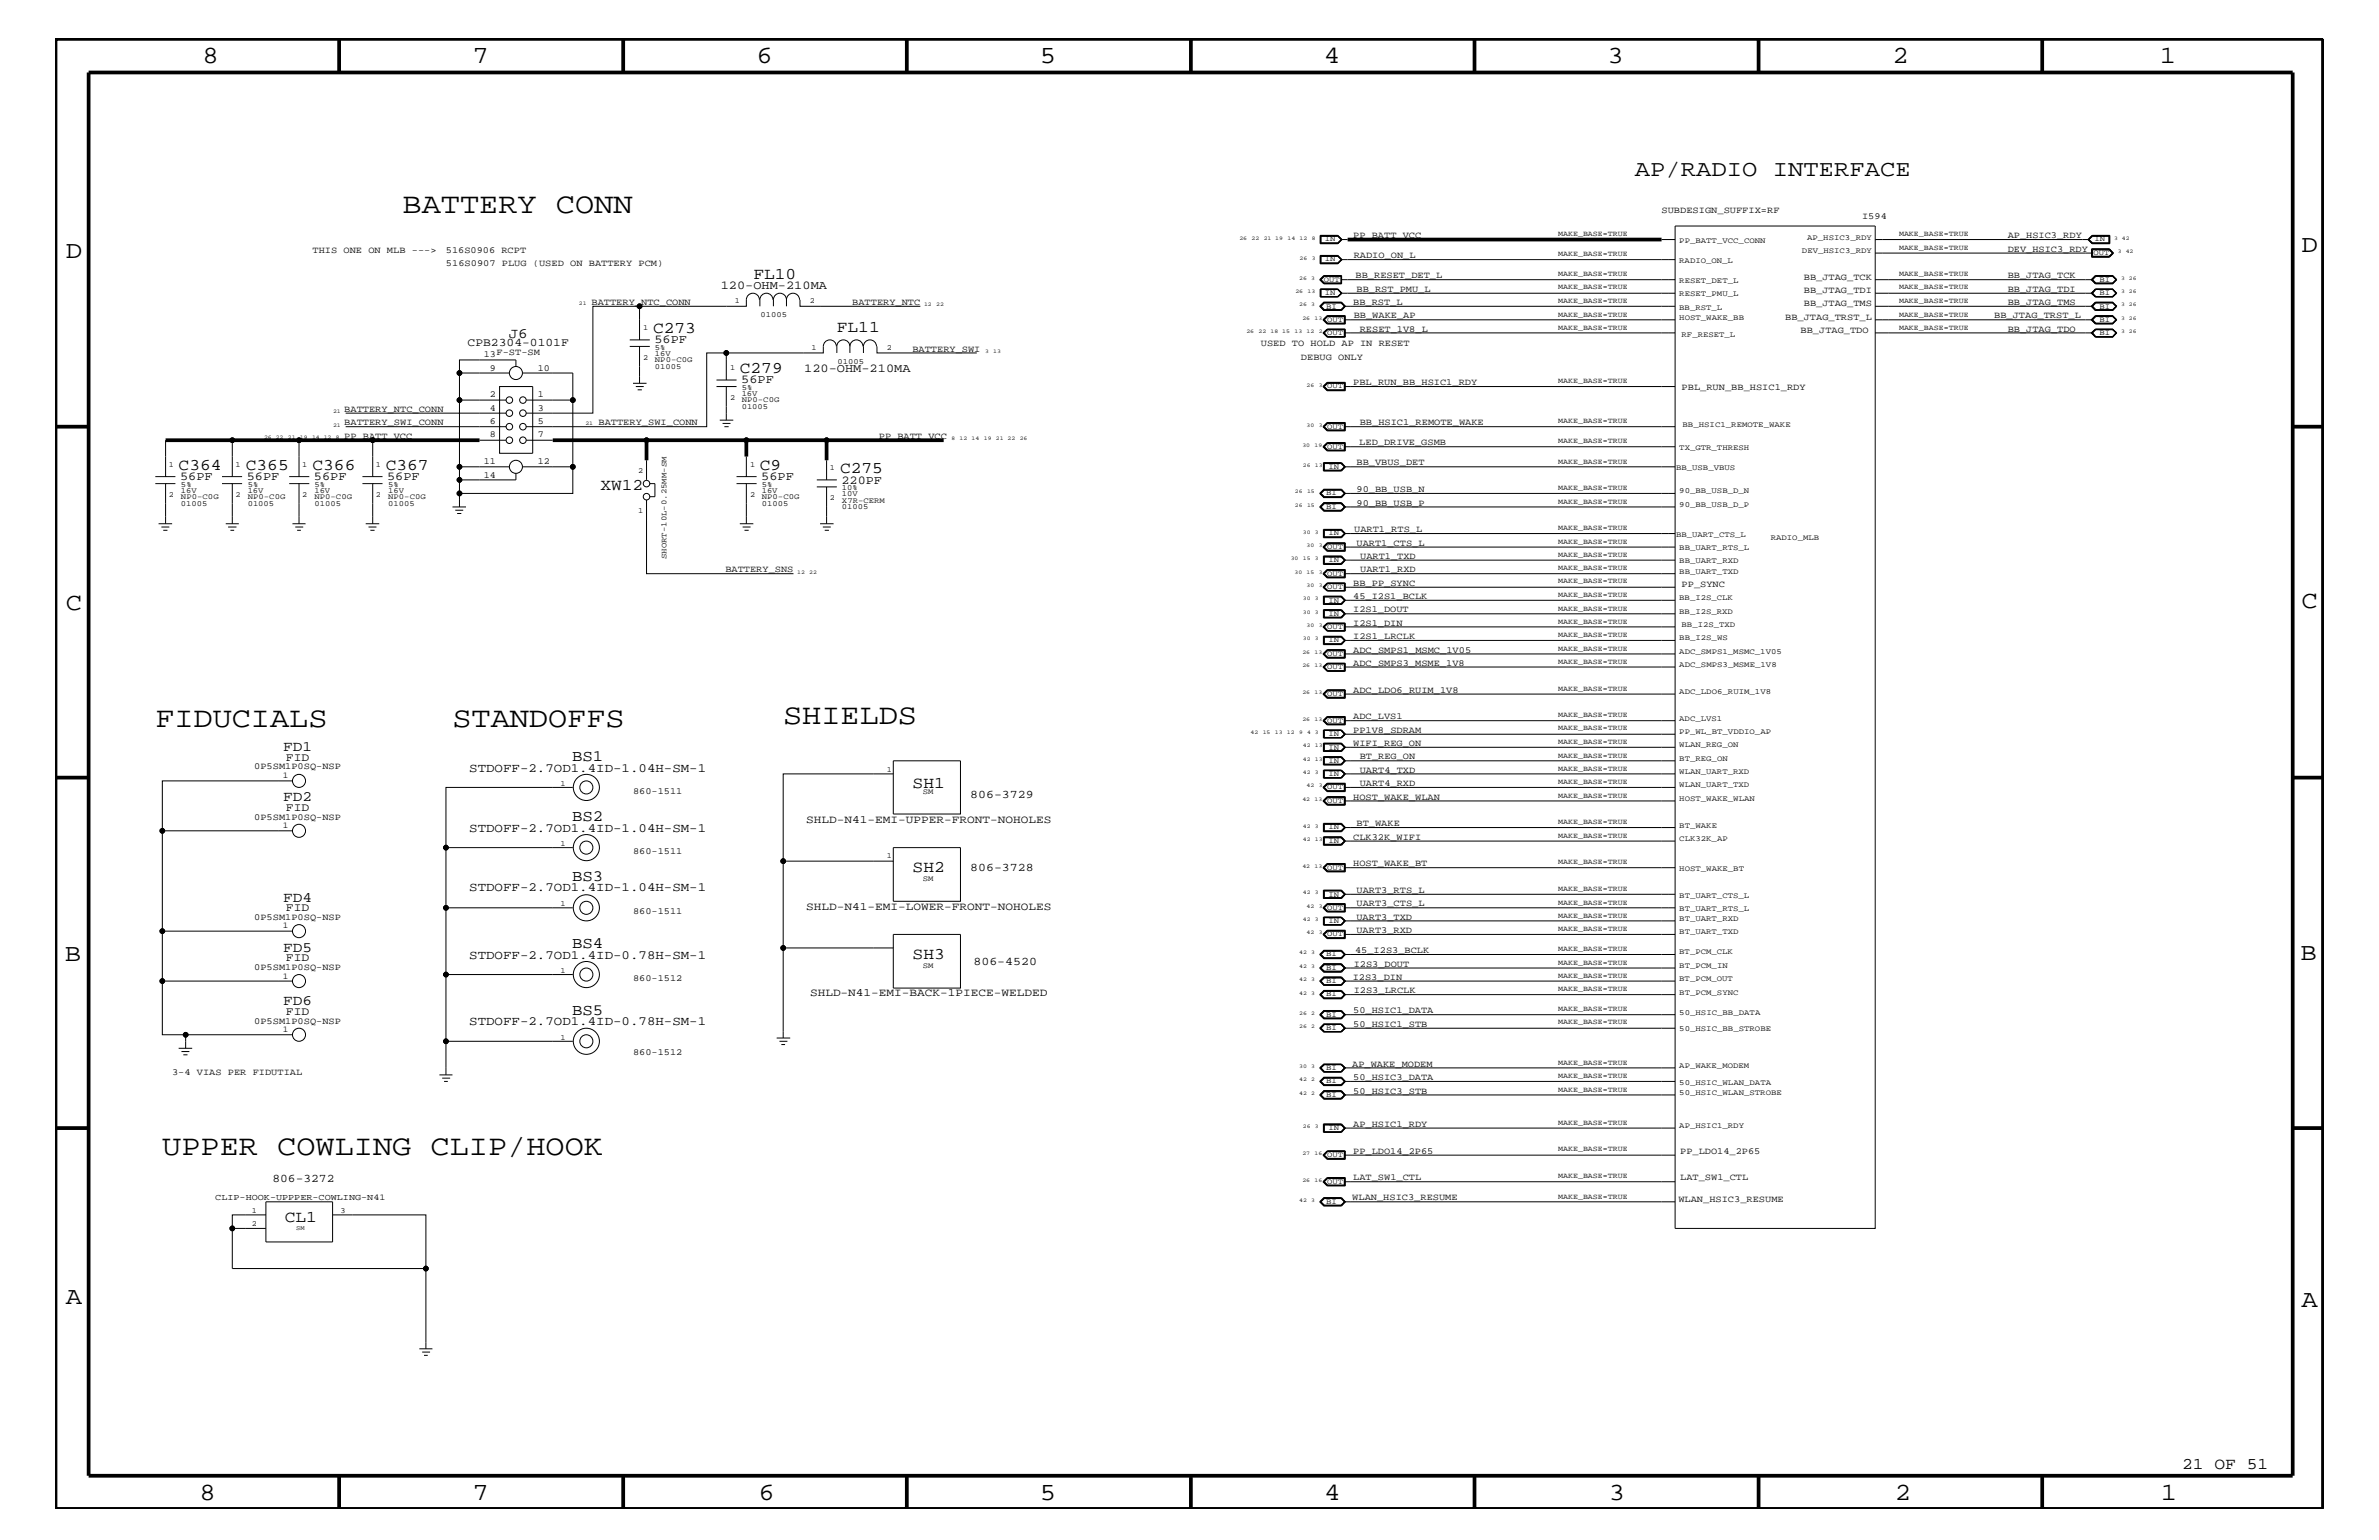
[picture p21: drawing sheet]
<svg xmlns="http://www.w3.org/2000/svg" width="432mm" height="279mm" viewBox="0 0 432 279" stroke-linecap="round" stroke-linejoin="round" font-family="sans-serif">
<defs><g id="words">
<g font-size="5.2">
<text x="73.1" y="38.6">BATTERY CONN</text>
<text x="28.2" y="131.9">FIDUCIALS</text>
<text x="82.1" y="131.9">STANDOFFS</text>
<text x="142.2" y="131.3">SHIELDS</text>
<text x="29.5" y="209.6">UPPER COWLING CLIP/HOOK</text>
</g>
<g font-size="4.5">
<text x="36.7" y="11.5">8</text>
<text x="85.8" y="11.5">7</text>
<text x="137.3" y="11.5">6</text>
<text x="188.7" y="11.5">5</text>
<text x="240.3" y="11.5">4</text>
<text x="291.8" y="11.5">3</text>
<text x="343.5" y="11.5">2</text>
<text x="392" y="11.5">1</text>
<text x="11.9" y="46.8">D</text>
<text x="417.7" y="45.7">D</text>
<text x="11.9" y="110.6">C</text>
<text x="417.7" y="110.3">C</text>
<text x="11.8" y="174.3">B</text>
<text x="417.6" y="174.2">B</text>
<text x="11.9" y="236.7">A</text>
<text x="417.7" y="237.1">A</text>
<text x="36.2" y="272.1">8</text>
<text x="85.8" y="272.1">7</text>
<text x="137.7" y="272.1">6</text>
<text x="188.7" y="272.1">5</text>
<text x="240.4" y="272.1">4</text>
<text x="292" y="272.1">3</text>
<text x="343.9" y="272.1">2</text>
<text x="392.2" y="272.1">1</text>
</g>
<text font-size="4.1" x="296.8" y="31.9">AP/RADIO INTERFACE</text>
<g font-size="3">
<text x="136.7" y="50.7">FL10</text>
<text x="118.5" y="60.4">C273</text>
<text x="151.9" y="60.3">FL11</text>
<text x="134.3" y="67.7">C279</text>
<text x="32.4" y="85.3">C364</text>
<text x="44.6" y="85.3">C365</text>
<text x="56.7" y="85.3">C366</text>
<text x="70" y="85.3">C367</text>
<text x="109" y="88.8">XW12</text>
<text x="137.9" y="85.3">C9</text>
<text x="152.5" y="85.9">C275</text>
<text x="165.7" y="143">SH1</text>
<text x="165.7" y="158.2">SH2</text>
<text x="165.7" y="173.9">SH3</text>
<text x="51.7" y="221.7">CL1</text>
<text x="396.1" y="266.5">21 OF 51</text>
</g>
<g font-size="2.9">
<text x="103.8" y="138">BS1</text>
<text x="103.8" y="149">BS2</text>
<text x="103.8" y="159.9">BS3</text>
<text x="103.8" y="172">BS4</text>
<text x="103.8" y="184.1">BS5</text>
</g>
<g font-size="2.6">
<text x="92.3" y="61.3">J6</text>
<text x="51.4" y="136.3">FD1</text>
<text x="51.4" y="145.4">FD2</text>
<text x="51.4" y="163.6">FD4</text>
<text x="51.4" y="172.7">FD5</text>
<text x="51.4" y="182.4">FD6</text>
</g>
<g font-size="2.3">
<text x="85.2" y="140">STDOFF-2.7OD1.4ID-1.04H-SM-1</text>
<text x="85.2" y="150.9">STDOFF-2.7OD1.4ID-1.04H-SM-1</text>
<text x="85.2" y="161.7">STDOFF-2.7OD1.4ID-1.04H-SM-1</text>
<text x="85.2" y="173.9">STDOFF-2.7OD1.4ID-0.78H-SM-1</text>
<text x="85.2" y="186">STDOFF-2.7OD1.4ID-0.78H-SM-1</text>
</g>
<g font-size="2.2">
<text x="130.8" y="52.4">120-OHM-210MA</text>
<text x="118.8" y="62.3">56PF</text>
<text x="134.5" y="69.5">56PF</text>
<text x="146" y="67.5">120-OHM-210MA</text>
<text x="32.7" y="87.1">56PF</text>
<text x="44.8" y="87.1">56PF</text>
<text x="57" y="87.1">56PF</text>
<text x="70.3" y="87.1">56PF</text>
<text x="138.2" y="87.1">56PF</text>
<text x="152.7" y="87.7">220PF</text>
</g>
<g font-size="2.1">
<text x="84.9" y="62.8">CPB2304-0101F</text>
<text x="51.9" y="138">FID</text>
<text x="51.9" y="147.1">FID</text>
<text x="176.1" y="144.7">806-3729</text>
<text x="176.1" y="158">806-3728</text>
<text x="51.9" y="165.3">FID</text>
<text x="51.9" y="174.4">FID</text>
<text x="176.7" y="175">806-4520</text>
<text x="51.9" y="184.1">FID</text>
<text x="49.4" y="214.4">806-3272</text>
</g>
<g font-size="2">
<text x="146.3" y="149.3">SHLD-N41-EMI-UPPER-FRONT-NOHOLES</text>
<text x="146.3" y="165">SHLD-N41-EMI-LOWER-FRONT-NOHOLES</text>
<text x="147" y="180.8">SHLD-N41-EMI-BACK-1PIECE-WELDED</text>
</g>
<g font-size="1.7">
<text x="301.6" y="38.6">SUBDESIGN_SUFFIX=RF</text>
<text x="338" y="39.8">I594</text>
<text x="56.7" y="45.9">THIS ONE ON MLB ---&gt;</text>
<text x="80.9" y="45.9">516S0906 RCPT</text>
<text x="245.6" y="43.2">PP_BATT_VCC</text>
<text x="245.7" y="46.8">RADIO_ON_L</text>
<text x="364.4" y="43.2">AP_HSIC3_RDY</text>
<text x="364.4" y="45.7">DEV_HSIC3_RDY</text>
<text x="80.9" y="48.3">516S0907 PLUG (USED ON BATTERY PCM)</text>
<text x="246" y="50.5">BB_RESET_DET_L</text>
<text x="246.2" y="52.9">BB_RST_PMU_L</text>
<text x="327.4" y="50.7">BB_JTAG_TCK</text>
<text x="327.4" y="53.2">BB_JTAG_TDI</text>
<text x="364.4" y="50.5">BB_JTAG_TCK</text>
<text x="364.4" y="52.9">BB_JTAG_TDI</text>
<text x="107.4" y="55.3">BATTERY_NTC_CONN</text>
<text x="154.7" y="55.3">BATTERY_NTC</text>
<text x="245.6" y="55.3">BB_RST_L</text>
<text x="245.7" y="57.8">BB_WAKE_AP</text>
<text x="324" y="58">BB_JTAG_TRST_L</text>
<text x="327.4" y="55.6">BB_JTAG_TMS</text>
<text x="361.9" y="57.8">BB_JTAG_TRST_L</text>
<text x="364.4" y="55.3">BB_JTAG_TMS</text>
<text x="87.8" y="64.8">13F-ST-SM</text>
<text x="165.6" y="63.9">BATTERY_SWI</text>
<text x="228.9" y="62.9">USED TO HOLD AP IN RESET</text>
<text x="236.1" y="65.3">DEBUG ONLY</text>
<text x="246.8" y="60.2">RESET_1V8_L</text>
<text x="326.8" y="60.4">BB_JTAG_TDO</text>
<text x="364.4" y="60.2">BB_JTAG_TDO</text>
<text x="88.9" y="67.3">9</text>
<text x="97.6" y="67.3">10</text>
<text x="245.6" y="69.9">PBL_RUN_BB_HSIC1_RDY</text>
<text x="305.2" y="70.7">PBL_RUN_BB_HSIC1_RDY</text>
<text x="62.5" y="77.2">BATTERY_SWI_CONN</text>
<text x="62.5" y="74.7">BATTERY_NTC_CONN</text>
<text x="88.9" y="72.1">2</text>
<text x="88.9" y="74.5">4</text>
<text x="88.9" y="77">6</text>
<text x="97.6" y="72.1">1</text>
<text x="97.6" y="74.5">3</text>
<text x="97.6" y="77">5</text>
<text x="108.6" y="77.2">BATTERY_SWI_CONN</text>
<text x="246.8" y="77.2">BB_HSIC1_REMOTE_WAKE</text>
<text x="62.5" y="79.6">PP_BATT_VCC</text>
<text x="88.9" y="79.4">8</text>
<text x="97.6" y="79.4">7</text>
<text x="159.5" y="79.6">PP_BATT_VCC</text>
<text x="246.7" y="80.8">LED_DRIVE_GSMB</text>
<text x="87.8" y="84.2">11</text>
<text x="87.8" y="86.6">14</text>
<text x="97.6" y="84.2">12</text>
<text x="246.2" y="89.3">90_BB_USB_N</text>
<text x="246.2" y="84.4">BB_VBUS_DET</text>
<text x="246.2" y="91.7">90_BB_USB_P</text>
<text x="245.8" y="96.5">UART1_RTS_L</text>
<text x="246.2" y="99">UART1_CTS_L</text>
<text x="246.9" y="101.4">UART1_TXD</text>
<text x="131.7" y="103.8">BATTERY_SNS</text>
<text x="245.6" y="106.3">BB_PP_SYNC</text>
<text x="246.9" y="103.8">UART1_RXD</text>
<text x="305.2" y="106.5">PP_SYNC</text>
<text x="245.6" y="108.7">45_I2S1_BCLK</text>
<text x="245.6" y="113.6">I2S1_DIN</text>
<text x="245.6" y="111.1">I2S1_DOUT</text>
<text x="245.6" y="118.4">ADC_SMPS1_MSMC_1V05</text>
<text x="245.6" y="115.9">I2S1_LRCLK</text>
<text x="245.6" y="120.8">ADC_SMPS3_MSME_1V8</text>
<text x="245.6" y="125.7">ADC_LDO6_RUIM_1V8</text>
<text x="245.6" y="130.5">ADC_LVS1</text>
<text x="245.6" y="133">PP1V8_SDRAM</text>
<text x="245.6" y="135.3">WIFI_REG_ON</text>
<text x="246.8" y="137.8">BT_REG_ON</text>
<text x="46.1" y="139.6">0P5SM1P0SQ-NSP</text>
<text x="246.8" y="142.6">UART4_RXD</text>
<text x="246.8" y="140.2">UART4_TXD</text>
<text x="46.1" y="148.7">0P5SM1P0SQ-NSP</text>
<text x="114.9" y="144">860-1511</text>
<text x="245.6" y="145.1">HOST_WAKE_WLAN</text>
<text x="246.2" y="149.9">BT_WAKE</text>
<text x="114.9" y="155">860-1511</text>
<text x="245.6" y="152.3">CLK32K_WIFI</text>
<text x="245.6" y="157.2">HOST_WAKE_BT</text>
<text x="246.2" y="162">UART3_RTS_L</text>
<text x="46.1" y="166.9">0P5SM1P0SQ-NSP</text>
<text x="114.9" y="165.9">860-1511</text>
<text x="246.2" y="164.5">UART3_CTS_L</text>
<text x="246.2" y="166.9">UART3_TXD</text>
<text x="246" y="172.9">45_I2S3_BCLK</text>
<text x="246.2" y="169.3">UART3_RXD</text>
<text x="46.1" y="176">0P5SM1P0SQ-NSP</text>
<text x="114.9" y="178">860-1512</text>
<text x="245.5" y="177.7">I2S3_DIN</text>
<text x="245.7" y="175.4">I2S3_DOUT</text>
<text x="46.1" y="185.7">0P5SM1P0SQ-NSP</text>
<text x="245.6" y="183.8">50_HSIC1_DATA</text>
<text x="245.7" y="180.2">I2S3_LRCLK</text>
<text x="114.9" y="191.4">860-1512</text>
<text x="245.6" y="186.3">50_HSIC1_STB</text>
<text x="31.2" y="195">3-4 VIAS PER FIDUTIAL</text>
<text x="245.4" y="193.6">AP_WAKE_MODEM</text>
<text x="245.6" y="195.9">50_HSIC3_DATA</text>
<text x="245.6" y="198.4">50_HSIC3_STB</text>
<text x="245.6" y="204.4">AP_HSIC1_RDY</text>
<text x="245.6" y="209.3">PP_LDO14_2P65</text>
<text x="305" y="209.3">PP_LDO14_2P65</text>
<text x="245.6" y="214.2">LAT_SW1_CTL</text>
<text x="305" y="214.2">LAT_SW1_CTL</text>
<text x="245.4" y="217.8">WLAN_HSIC3_RESUME</text>
<text x="304.6" y="218">WLAN_HSIC3_RESUME</text>
</g>
<g font-size="1.6">
<text x="51.3" y="141.2">1</text>
<text x="51.3" y="150.2">1</text>
<text x="51.3" y="168.4">1</text>
<text x="51.3" y="177.6">1</text>
<text x="51.3" y="187.2">1</text>
<text x="39.1" y="217.7">CLIP-HOOK-UPPPER-COWLING-N41</text>
</g>
<g font-size="1.4">
<text x="240.5" y="43.8">IN</text>
<text x="240.5" y="47.4">IN</text>
<text x="282.8" y="42.9">MAKE_BASE=TRUE</text>
<text x="282.8" y="46.5">MAKE_BASE=TRUE</text>
<text x="304.8" y="44.1">PP_BATT_VCC_CONN</text>
<text x="304.8" y="47.7">RADIO_ON_L</text>
<text x="327.1" y="45.9">DEV_HSIC3_RDY</text>
<text x="328" y="43.5">AP_HSIC3_RDY</text>
<text x="344.7" y="45.3">MAKE_BASE=TRUE</text>
<text x="344.7" y="42.9">MAKE_BASE=TRUE</text>
<text x="380" y="46.3">OUT</text>
<text x="380.2" y="43.8">IN</text>
<text x="240.3" y="51.1">OUT</text>
<text x="240.5" y="53.5">IN</text>
<text x="282.8" y="52.5">MAKE_BASE=TRUE</text>
<text x="282.8" y="50.2">MAKE_BASE=TRUE</text>
<text x="304.8" y="51.3">RESET_DET_L</text>
<text x="304.8" y="53.8">RESET_PMU_L</text>
<text x="344.7" y="50.2">MAKE_BASE=TRUE</text>
<text x="344.7" y="52.5">MAKE_BASE=TRUE</text>
<text x="381.1" y="51.1">BI</text>
<text x="381.1" y="53.5">BI</text>
<text x="116.8" y="59.8">1</text>
<text x="133.3" y="55">1</text>
<text x="138" y="57.5">01005</text>
<text x="147" y="55">2</text>
<text x="240.7" y="56">BI</text>
<text x="240.9" y="58.4">OUT</text>
<text x="282.8" y="57.4">MAKE_BASE=TRUE</text>
<text x="282.8" y="59.8">MAKE_BASE=TRUE</text>
<text x="282.8" y="55">MAKE_BASE=TRUE</text>
<text x="304.8" y="58">HOST_WAKE_BB</text>
<text x="304.8" y="56.2">BB_RST_L</text>
<text x="344.7" y="55">MAKE_BASE=TRUE</text>
<text x="344.7" y="59.8">MAKE_BASE=TRUE</text>
<text x="344.7" y="57.4">MAKE_BASE=TRUE</text>
<text x="381.1" y="56">BI</text>
<text x="381.1" y="58.4">BI</text>
<text x="116.8" y="65.3">2</text>
<text x="118.9" y="65.7">NP0-C0G</text>
<text x="118.9" y="63.4">5%</text>
<text x="118.9" y="64.5">16V</text>
<text x="147.3" y="63.4">1</text>
<text x="152" y="66">01005</text>
<text x="161" y="63.4">2</text>
<text x="240.9" y="60.8">OUT</text>
<text x="305.2" y="61.1">RF_RESET_L</text>
<text x="381.1" y="60.8">BI</text>
<text x="118.9" y="67">01005</text>
<text x="132.5" y="67.1">1</text>
<text x="134.6" y="71.8">16V</text>
<text x="134.6" y="70.7">5%</text>
<text x="240.9" y="70.5">OUT</text>
<text x="282.8" y="69.5">MAKE_BASE=TRUE</text>
<text x="132.5" y="72.6">2</text>
<text x="134.6" y="73">NP0-C0G</text>
<text x="134.6" y="74.3">01005</text>
<text x="240.9" y="77.8">OUT</text>
<text x="282.8" y="76.8">MAKE_BASE=TRUE</text>
<text x="305.4" y="77.4">BB_HSIC1_REMOTE_WAKE</text>
<text x="240.9" y="81.4">OUT</text>
<text x="282.8" y="80.5">MAKE_BASE=TRUE</text>
<text x="304.8" y="81.6">TX_GTR_THRESH</text>
<text x="30.6" y="84.7">1</text>
<text x="32.9" y="89.4">16V</text>
<text x="32.9" y="88.3">5%</text>
<text x="42.8" y="84.7">1</text>
<text x="45" y="89.4">16V</text>
<text x="45" y="88.3">5%</text>
<text x="54.9" y="84.7">1</text>
<text x="57.1" y="88.3">5%</text>
<text x="57.1" y="89.4">16V</text>
<text x="68.2" y="84.7">1</text>
<text x="70.4" y="89.4">16V</text>
<text x="70.4" y="88.3">5%</text>
<text x="115.8" y="85.9">2</text>
<text x="136.1" y="84.7">1</text>
<text x="138.3" y="88.3">5%</text>
<text x="138.3" y="89.4">16V</text>
<text x="150.6" y="85.3">1</text>
<text x="152.8" y="88.9">10%</text>
<text x="240.7" y="89.9">BI</text>
<text x="241.1" y="85">IN</text>
<text x="282.8" y="88.9">MAKE_BASE=TRUE</text>
<text x="282.8" y="84.1">MAKE_BASE=TRUE</text>
<text x="304.2" y="85.3">BB_USB_VBUS</text>
<text x="304.8" y="89.5">90_BB_USB_D_N</text>
<text x="30.6" y="90.1">2</text>
<text x="32.9" y="90.6">NP0-C0G</text>
<text x="32.9" y="91.8">01005</text>
<text x="42.8" y="90.1">2</text>
<text x="45" y="90.6">NP0-C0G</text>
<text x="45" y="91.8">01005</text>
<text x="54.9" y="90.1">2</text>
<text x="57.1" y="91.8">01005</text>
<text x="57.1" y="90.6">NP0-C0G</text>
<text x="68.2" y="90.1">2</text>
<text x="70.4" y="91.8">01005</text>
<text x="70.4" y="90.6">NP0-C0G</text>
<text x="115.8" y="93.2">1</text>
<text x="136.1" y="90.1">2</text>
<text x="138.3" y="90.6">NP0-C0G</text>
<text x="138.3" y="91.8">01005</text>
<text x="150.6" y="90.7">2</text>
<text x="152.8" y="92.4">01005</text>
<text x="152.8" y="91.2">X7R-CERM</text>
<text x="152.8" y="90">10V</text>
<text x="240.7" y="92.3">BI</text>
<text x="282.8" y="91.4">MAKE_BASE=TRUE</text>
<text x="304.8" y="92">90_BB_USB_D_P</text>
<text x="121" y="101.5" transform="rotate(-90 121 101.5)">SHORT-10L-0.25MM-SM</text>
<text x="240.9" y="99.6">OUT</text>
<text x="241.1" y="97.1">IN</text>
<text x="282.8" y="96.2">MAKE_BASE=TRUE</text>
<text x="282.8" y="98.7">MAKE_BASE=TRUE</text>
<text x="282.8" y="101">MAKE_BASE=TRUE</text>
<text x="304.2" y="97.4">BB_UART_CTS_L</text>
<text x="304.8" y="99.9">BB_UART_RTS_L</text>
<text x="321.4" y="98">RADIO_MLB</text>
<text x="240.9" y="104.4">OUT</text>
<text x="240.9" y="106.9">OUT</text>
<text x="241.1" y="102.1">IN</text>
<text x="282.8" y="103.5">MAKE_BASE=TRUE</text>
<text x="282.8" y="105.9">MAKE_BASE=TRUE</text>
<text x="304.8" y="104.1">BB_UART_TXD</text>
<text x="304.8" y="102.2">BB_UART_RXD</text>
<text x="241.1" y="109.3">IN</text>
<text x="241.1" y="111.7">IN</text>
<text x="282.8" y="108.3">MAKE_BASE=TRUE</text>
<text x="282.8" y="110.8">MAKE_BASE=TRUE</text>
<text x="282.8" y="113.1">MAKE_BASE=TRUE</text>
<text x="304.8" y="108.9">BB_I2S_CLK</text>
<text x="304.8" y="111.4">BB_I2S_RXD</text>
<text x="305.2" y="113.7">BB_I2S_TXD</text>
<text x="240.9" y="114.2">OUT</text>
<text x="240.9" y="119">OUT</text>
<text x="241.1" y="116.5">IN</text>
<text x="282.8" y="115.6">MAKE_BASE=TRUE</text>
<text x="282.8" y="118.1">MAKE_BASE=TRUE</text>
<text x="304.8" y="116.2">BB_I2S_WS</text>
<text x="304.8" y="118.6">ADC_SMPS1_MSMC_1V05</text>
<text x="240.9" y="121.4">OUT</text>
<text x="282.8" y="125.3">MAKE_BASE=TRUE</text>
<text x="282.8" y="120.4">MAKE_BASE=TRUE</text>
<text x="304.8" y="125.9">ADC_LDO6_RUIM_1V8</text>
<text x="304.8" y="121">ADC_SMPS3_MSME_1V8</text>
<text x="240.9" y="126.3">OUT</text>
<text x="240.9" y="131.1">OUT</text>
<text x="282.8" y="130.2">MAKE_BASE=TRUE</text>
<text x="304.8" y="130.8">ADC_LVS1</text>
<text x="241.1" y="133.5">IN</text>
<text x="241.1" y="136">IN</text>
<text x="282.8" y="137.4">MAKE_BASE=TRUE</text>
<text x="282.8" y="132.5">MAKE_BASE=TRUE</text>
<text x="282.8" y="135">MAKE_BASE=TRUE</text>
<text x="304.8" y="133.2">PP_WL_BT_VDDIO_AP</text>
<text x="304.8" y="135.6">WLAN_REG_ON</text>
<text x="101.7" y="142.6">1</text>
<text x="161" y="140">1</text>
<text x="240.9" y="143.2">OUT</text>
<text x="241.1" y="140.8">IN</text>
<text x="241.1" y="138.4">IN</text>
<text x="282.8" y="142.3">MAKE_BASE=TRUE</text>
<text x="282.8" y="139.8">MAKE_BASE=TRUE</text>
<text x="304.8" y="140.4">WLAN_UART_RXD</text>
<text x="304.8" y="142.9">WLAN_UART_TXD</text>
<text x="304.8" y="138">BT_REG_ON</text>
<text x="167.5" y="144">SM</text>
<text x="240.9" y="145.7">OUT</text>
<text x="282.8" y="149.5">MAKE_BASE=TRUE</text>
<text x="282.8" y="144.7">MAKE_BASE=TRUE</text>
<text x="304.8" y="145.3">HOST_WAKE_WLAN</text>
<text x="101.7" y="153.5">1</text>
<text x="161" y="155.7">1</text>
<text x="241.1" y="150.5">IN</text>
<text x="241.1" y="152.9">IN</text>
<text x="282.8" y="152">MAKE_BASE=TRUE</text>
<text x="304.8" y="150.1">BT_WAKE</text>
<text x="304.8" y="152.6">CLK32K_AP</text>
<text x="167.5" y="159.9">SM</text>
<text x="240.9" y="157.8">OUT</text>
<text x="282.8" y="161.7">MAKE_BASE=TRUE</text>
<text x="282.8" y="156.8">MAKE_BASE=TRUE</text>
<text x="304.8" y="158">HOST_WAKE_BT</text>
<text x="101.7" y="164.5">1</text>
<text x="240.9" y="165">OUT</text>
<text x="241.1" y="162.7">IN</text>
<text x="241.1" y="167.5">IN</text>
<text x="282.8" y="166.5">MAKE_BASE=TRUE</text>
<text x="282.8" y="164.1">MAKE_BASE=TRUE</text>
<text x="304.8" y="165.3">BT_UART_RTS_L</text>
<text x="304.8" y="162.8">BT_UART_CTS_L</text>
<text x="304.8" y="167.1">BT_UART_RXD</text>
<text x="240.7" y="173.5">BI</text>
<text x="240.9" y="169.9">OUT</text>
<text x="282.8" y="168.9">MAKE_BASE=TRUE</text>
<text x="282.8" y="172.6">MAKE_BASE=TRUE</text>
<text x="304.8" y="173.2">BT_PCM_CLK</text>
<text x="304.8" y="169.5">BT_UART_TXD</text>
<text x="101.7" y="176.6">1</text>
<text x="167.5" y="175.6">SM</text>
<text x="240.7" y="176">BI</text>
<text x="240.7" y="178.4">BI</text>
<text x="282.8" y="175">MAKE_BASE=TRUE</text>
<text x="282.8" y="179.9">MAKE_BASE=TRUE</text>
<text x="282.8" y="177.4">MAKE_BASE=TRUE</text>
<text x="304.8" y="178">BT_PCM_OUT</text>
<text x="304.8" y="175.6">BT_PCM_IN</text>
<text x="240.7" y="180.8">BI</text>
<text x="240.7" y="184.4">BI</text>
<text x="282.8" y="183.5">MAKE_BASE=TRUE</text>
<text x="282.8" y="185.9">MAKE_BASE=TRUE</text>
<text x="304.8" y="184.1">50_HSIC_BB_DATA</text>
<text x="304.8" y="180.5">BT_PCM_SYNC</text>
<text x="101.7" y="188.7">1</text>
<text x="240.7" y="186.9">BI</text>
<text x="304.8" y="187.1">50_HSIC_BB_STROBE</text>
<text x="240.7" y="194.2">BI</text>
<text x="240.7" y="196.5">BI</text>
<text x="282.8" y="193.2">MAKE_BASE=TRUE</text>
<text x="282.8" y="195.6">MAKE_BASE=TRUE</text>
<text x="304.8" y="193.7">AP_WAKE_MODEM</text>
<text x="304.8" y="196.8">50_HSIC_WLAN_DATA</text>
<text x="240.7" y="199">BI</text>
<text x="282.8" y="198.1">MAKE_BASE=TRUE</text>
<text x="304.8" y="198.7">50_HSIC_WLAN_STROBE</text>
<text x="240.9" y="209.9">OUT</text>
<text x="241.1" y="205.1">IN</text>
<text x="282.8" y="204.1">MAKE_BASE=TRUE</text>
<text x="282.8" y="208.9">MAKE_BASE=TRUE</text>
<text x="304.8" y="204.7">AP_HSIC1_RDY</text>
<text x="240.9" y="214.7">OUT</text>
<text x="282.8" y="213.8">MAKE_BASE=TRUE</text>
<text x="45.7" y="220">1</text>
<text x="61.8" y="220">3</text>
<text x="240.7" y="218.4">BI</text>
<text x="282.8" y="217.5">MAKE_BASE=TRUE</text>
<text x="45.7" y="222.4">2</text>
</g>
<text font-size="1.2" x="53.8" y="223.1">SM</text>
<g font-size="1">
<text x="225" y="43.5">26</text>
<text x="227.2" y="43.5">22</text>
<text x="229.4" y="43.5">21 19</text>
<text x="233.7" y="43.5">14</text>
<text x="235.9" y="43.5">12</text>
<text x="235.9" y="47.1">26</text>
<text x="238.1" y="43.5">8</text>
<text x="238.1" y="47.1">3</text>
<text x="383.7" y="43.5">3</text>
<text x="384.4" y="45.9">3</text>
<text x="385.1" y="43.5">42</text>
<text x="385.8" y="45.9">42</text>
<text x="235.1" y="53.2">26</text>
<text x="235.8" y="50.7">26</text>
<text x="237.3" y="53.2">13</text>
<text x="238" y="50.7">3</text>
<text x="385" y="50.7">3</text>
<text x="385" y="53.2">3</text>
<text x="386.4" y="50.7">26</text>
<text x="386.4" y="53.2">26</text>
<text x="105.1" y="55.3">21</text>
<text x="167.7" y="55.6">12</text>
<text x="169.9" y="55.6">22</text>
<text x="235.8" y="55.6">26</text>
<text x="236.4" y="58">26</text>
<text x="238" y="55.6">3</text>
<text x="238.6" y="58">13</text>
<text x="385" y="55.6">3</text>
<text x="385" y="58">3</text>
<text x="386.4" y="55.6">26</text>
<text x="386.4" y="58">26</text>
<text x="178.8" y="64">3</text>
<text x="180.3" y="64">13</text>
<text x="226.2" y="60.4">26</text>
<text x="228.4" y="60.4">22</text>
<text x="230.6" y="60.4">18 15</text>
<text x="234.9" y="60.4">13</text>
<text x="237.2" y="60.4">12</text>
<text x="239.4" y="60.4">2</text>
<text x="385" y="60.4">3</text>
<text x="386.4" y="60.4">26</text>
<text x="237.2" y="70.1">26</text>
<text x="239.4" y="70.1">3</text>
<text x="60.5" y="77.4">21</text>
<text x="60.5" y="75">21</text>
<text x="106.3" y="77.2">21</text>
<text x="237.2" y="77.4">30</text>
<text x="239.4" y="77.4">3</text>
<text x="47.9" y="79.6">26 22</text>
<text x="52.2" y="79.6">21</text>
<text x="54.4" y="79.6">19</text>
<text x="56.6" y="79.6">14 12</text>
<text x="61" y="79.6">8</text>
<text x="172.7" y="79.9">8</text>
<text x="174.2" y="79.9">12</text>
<text x="176.4" y="79.9">14</text>
<text x="178.6" y="79.9">19</text>
<text x="180.8" y="79.9">21 22</text>
<text x="185.1" y="79.9">26</text>
<text x="236.4" y="81.1">30</text>
<text x="238.6" y="81.1">19</text>
<text x="235" y="89.5">26</text>
<text x="236.5" y="84.7">26</text>
<text x="237.2" y="89.5">15</text>
<text x="238.7" y="84.7">13</text>
<text x="235" y="92">26</text>
<text x="237.2" y="92">15</text>
<text x="234.3" y="101.6">30</text>
<text x="236.5" y="96.8">30</text>
<text x="236.5" y="101.6">15</text>
<text x="237.2" y="99.3">30</text>
<text x="238.7" y="96.8">3</text>
<text x="238.7" y="101.6">3</text>
<text x="239.4" y="99.3">3</text>
<text x="144.7" y="104.1">12</text>
<text x="146.9" y="104.1">22</text>
<text x="234.9" y="104.1">30</text>
<text x="237.2" y="104.1">15</text>
<text x="237.2" y="106.5">30</text>
<text x="239.4" y="104.1">3</text>
<text x="239.4" y="106.5">3</text>
<text x="236.5" y="108.9">30</text>
<text x="236.5" y="111.4">30</text>
<text x="237.2" y="113.7">30</text>
<text x="238.7" y="108.9">3</text>
<text x="238.7" y="111.4">3</text>
<text x="239.4" y="113.7">3</text>
<text x="236.4" y="118.6">26</text>
<text x="236.5" y="116.2">30</text>
<text x="238.6" y="118.6">13</text>
<text x="238.7" y="116.2">3</text>
<text x="236.4" y="121">26</text>
<text x="236.4" y="125.9">26</text>
<text x="238.6" y="121">13</text>
<text x="238.6" y="125.9">13</text>
<text x="236.4" y="130.8">26</text>
<text x="238.6" y="130.8">13</text>
<text x="227" y="133.2">42</text>
<text x="229.2" y="133.2">15</text>
<text x="231.4" y="133.2">13</text>
<text x="233.6" y="133.2">12</text>
<text x="235.8" y="133.2">9</text>
<text x="236.5" y="135.6">42</text>
<text x="237.2" y="133.2">4</text>
<text x="238.7" y="135.6">13</text>
<text x="238.7" y="133.2">3</text>
<text x="236.5" y="140.4">42</text>
<text x="236.5" y="138">42</text>
<text x="237.2" y="142.9">42</text>
<text x="238.7" y="140.4">3</text>
<text x="238.7" y="138">13</text>
<text x="239.4" y="142.9">3</text>
<text x="236.4" y="145.3">42</text>
<text x="238.6" y="145.3">13</text>
<text x="236.5" y="150.1">42</text>
<text x="236.5" y="152.6">42</text>
<text x="238.7" y="150.1">3</text>
<text x="238.7" y="152.6">13</text>
<text x="236.4" y="157.4">42</text>
<text x="238.6" y="157.4">13</text>
<text x="236.5" y="162.2">42</text>
<text x="236.5" y="167.1">42</text>
<text x="237.2" y="164.7">42</text>
<text x="238.7" y="162.2">3</text>
<text x="238.7" y="167.1">3</text>
<text x="239.4" y="164.7">3</text>
<text x="235.8" y="173.2">42</text>
<text x="237.2" y="169.5">42</text>
<text x="238" y="173.2">3</text>
<text x="239.4" y="169.5">3</text>
<text x="235.8" y="175.6">42</text>
<text x="235.8" y="178">42</text>
<text x="238" y="175.6">3</text>
<text x="238" y="178">3</text>
<text x="235.8" y="180.5">42</text>
<text x="235.8" y="184.1">26</text>
<text x="238" y="180.5">3</text>
<text x="238" y="184.1">2</text>
<text x="235.8" y="186.5">26</text>
<text x="238" y="186.5">2</text>
<text x="235.8" y="193.7">30</text>
<text x="235.8" y="196.2">42</text>
<text x="238" y="193.7">3</text>
<text x="238" y="196.2">2</text>
<text x="235.8" y="198.7">42</text>
<text x="238" y="198.7">2</text>
<text x="236.4" y="209.6">27</text>
<text x="236.5" y="204.7">26</text>
<text x="238.6" y="209.6">16</text>
<text x="238.7" y="204.7">3</text>
<text x="236.4" y="214.4">26</text>
<text x="238.6" y="214.4">16</text>
<text x="235.8" y="218">42</text>
<text x="238" y="218">3</text>
</g>
</g></defs>
<g fill="none" stroke="#000" stroke-width=".18">
<path d="M116.1 55.6v6.1M137.8 54.4a1.19 1.19 0 0 0-1.1-1.2 1.19 1.19 0 0 0-1.2 1.2v1.2h-27.9v19.4h-12.1M140.3 54.4a1.19 1.19 0 0 0-1.2-1.2 1.19 1.19 0 0 0-1.2 1.2v1.2M142.7 54.4a1.19 1.19 0 0 0-1.1-1.2 1.19 1.19 0 0 0-1.2 1.2v1.2M142.7 54.4a1.19 1.19 0 0 1 1.2-1.2 1.19 1.19 0 0 1 1.2 1.2M142.7 54.4v1.2M145.2 54.4v1.2h21.8M239.6 55.6l.7-.7h3.1l.8 .7-.8 .7h-3.1zM239.6 42.7h3.2l.8 .8-.8 .7h-3.2zM239.6 46.3h3.2l.8 .8-.8 .8h-3.2zM239.7 55.6l.7-.7h3l.7 .7-.7 .6h-3zM239.7 42.8h3.1l.7 .7-.7 .6h-3.1z"/>
<path d="M239.7 46.4h3.1l.7 .7-.7 .7h-3.1zM239.7 52.4v1.5M239.7 53.8h3.1M239.7 52.5h3.1M239.8 55.6l.6-.6h3l.6 .6-.6 .6h-3zM239.8 42.9h3l.6 .6-.6 .6h-3zM239.8 46.5h3l.6 .6-.6 .6h-3zM239.8 52.5v1.3M240.1 58l.8-.7h3.3v1.5h-3.3zM240.3 54.8h3.2l.7 .8-.7 .7h-3.2l-.8-.7zM240.3 50h3.2v1.5h-3.2l-.8-.8zM240.4 50.1l-.7 .6 .7 .7"/>
<path d="M241 57.3h3.1v1.4h-3.1M241 57.3l-.8 .7 .8 .7M241 57.3l-.7 .7 .7 .7M241 59.8h3v1.3h-3M241 59.7l-.8 .7 .8 .8M241 59.8l-.7 .6 .7 .7M241 59.8l-.6 .6 .6 .7M242.8 52.4h-3.2v1.5h3.2M242.8 52.4l.8 .8-.8 .7M242.8 52.4l.7 .8M242.8 52.5l.7 .7M242.8 52.5l.6 .7"/>
<path d="M243.4 43.5h1.2M243.4 50.2h-3l-.6 .5 .6 .6h3M243.4 47.1h60.6M243.4 50.1v1.3M243.4 50.7h60.6M243.4 53.2l-.6 .6M243.4 53.2h60.6M243.5 50.1h-3.2l-.7 .6 .7 .7h3.2M243.5 53.2l-.7 .6M243.5 53.2l-.7 .7M244 57.4h-3l-.6 .6 .6 .6h3M244 57.3v1.4"/>
<path d="M244 58h60M244 55.6h60M244.1 59.7v1.5M301.6 43.5h2.4M304 41h36.4v181.9h-36.4zM340.4 43.5h38.7M340.4 50.7h39.4M340.4 53.2h39.4M340.4 58h39.4M340.4 45.9h39.4M340.4 55.6h39.4M379.1 43.5l.7-.6h3v1.2h-3z"/>
<path d="M379.1 43.5l.6 .6M379.6 58l.7-.7h3.2l.7 .7-.7 .8h-3.2zM379.6 45.2h3.3l.7 .7-.7 .8h-3.3zM379.7 42.7h3.2v1.5h-3.2l-.7-.7zM379.7 42.8h3.2v1.3h-3.2M379.7 45.2h3.2l.6 .7-.6 .6h-3.2zM379.7 42.8l-.6 .7 .6 .6M379.7 42.8l-.6 .7M379.8 50.7l.6-.5h3.1l.5 .5-.5 .6h-3.1zM379.8 58l.6-.6h3.1l.5 .6-.5 .6h-3.1zM380.3 50.1h3.2l.6 .6-.6 .7h-3.2M380.3 50h3.2l.7 .7-.7 .8h-3.2l-.7-.8z"/>
<path d="M380.3 50.1l-.7 .6 .7 .7M380.3 50.1l-.6 .6 .6 .7M380.3 52.5h3.2l.6 .7-.6 .6h-3.2l-.6-.6zM380.3 52.4h3.2l.6 .8M380.3 52.4h3.2l.7 .8-.7 .7h-3.2M380.3 52.4l-.7 .8 .7 .7M380.3 54.9h3.2l.6 .7M380.3 54.9l-.6 .7 .6 .6h3.2l.6-.6M380.3 54.8h3.2l.7 .8-.7 .7h-3.2l-.7-.7zM380.3 54.9l-.7 .7 .7 .7M380.3 59.8h3.2l.6 .6-.6 .7h-3.2l-.6-.7zM380.3 59.7h3.2l.6 .7"/>
<path d="M380.3 59.7h3.2l.7 .7-.7 .8h-3.2M380.3 59.7l-.7 .7 .7 .8M380.3 57.3h3.2l.6 .7-.6 .7h-3.2M380.3 57.3l-.7 .7 .7 .7M380.3 57.3l-.6 .7 .6 .7M380.4 52.5h3.1l.5 .7-.5 .6h-3.1l-.6-.6zM380.4 55h3.1l.5 .6-.5 .6h-3.1l-.6-.6zM380.4 59.8h3.1l.5 .6-.5 .7h-3.1l-.6-.7zM382.9 45.2l.6 .7-.6 .7h-3.3M383.5 45.9l-.7 .6M383.5 45.9l-.7-.6h-3v1.2M384.1 53.2l-.6 .7h-3.2"/>
<path d="M384.1 55.6l-.6 .7h-3.2M30.1 79.9v6.6M42.2 79.9v6.6M54.3 79.9v6.6M62.7 77.4h29.2M62.7 75h29.2M67.6 79.9v6.6M87 79.9h4.9M90.7 70.1h6v12.1h-6zM91.9 72.6h-8.5v12.1h9.1M92.5 67.7h-9.1v4.9M93.6 66.5v-1.2h-10.2v2.4"/>
<path d="M94.9 67.7h9.1v4.9M95.5 72.6h8.5v12.1M95.5 79.9h4.8M114.3 62.9h3.6M114.3 61.7h3.6M114.9 69.5h2.4M115.4 70.1h1.4M115.7 70.7h.8M116.1 62.9v6.6M130 70.1h3.7M130 68.9h3.7M130.6 76.2h2.5"/>
<path d="M131.1 76.8h1.5M131.5 77.4h.7M131.8 64v4.9M131.8 70.1v6.1M151.8 62.9a1.19 1.19 0 0 0-1.2-1.2 1.19 1.19 0 0 0-1.2 1.2v1.1h-21.1v13.4h-32.8M154.3 62.9a1.19 1.19 0 0 0-1.2-1.2 1.19 1.19 0 0 0-1.2 1.2v1.1M154.3 62.9a1.19 1.19 0 0 1 1.1-1.2 1.19 1.19 0 0 1 1.2 1.2M154.3 62.9v1.1M159.1 62.9a1.19 1.19 0 0 0-1.2-1.2 1.19 1.19 0 0 0-1.2 1.2v1.1M159.2 62.9v1.1h18.1M240.1 60.4l.8-.7h3.3v1.5h-3.3zM240.1 70.1l.8-.7h3.3v1.5h-3.3z"/>
<path d="M240.1 77.4l.8-.7h3.3v1.5h-3.3zM241 69.5h3.1v1.3h-3.1M241 76.7h3.1v1.4h-3.1M241 69.5l-.8 .6 .8 .7M241 69.5l-.7 .6 .7 .7M241 76.7l-.8 .7 .8 .7M241 76.7l-.7 .7 .7 .7M244 69.5v1.3M244 76.7v1.4M244 70.1h60M244 69.5h-3l-.6 .6 .6 .6h3M244 76.8h-3l-.6 .6 .6 .6h3"/>
<path d="M244 77.4h60M244 60.4h60M340.4 60.4h39.4M384.1 60.4l-.6 .8h-3.2M28.2 87.7h3.6M28.2 86.5h3.6M28.8 95h2.4M29.3 95.6h1.4M29.6 96.2h.8M30.1 87.7v7.3M40.3 87.7h3.6M40.3 86.5h3.6"/>
<path d="M41 95h2.3M41.4 95.6h1.5M41.8 96.2h.7M42.2 87.7v7.3M52.5 87.7h3.6M52.5 86.5h3.6M53.1 95h2.4M53.6 95.6h1.4M53.9 96.2h.7M54.3 87.7v7.3M65.8 87.7h3.6M65.8 86.5h3.6"/>
<path d="M66.4 95h2.4M66.9 95.6h1.4M67.2 96.2h.8M67.6 87.7v7.3M82.1 92h2.5M82.6 92.6h1.5M83 93.2h.7M83.4 84.7v7.3M93.6 85.9v1.2h-10.2M94.9 84.7h9.1v4.8h-20.6M117.3 90.7v13.4h26.7M117.3 83.5v3.6"/>
<path d="M117.9 87.7h1v2.4h-1M133.7 87.7h3.6M133.7 86.5h3.6M134.3 95h2.4M134.8 95.6h1.4M135.1 96.2h.8M135.5 82.8v3.7M135.5 87.7v7.3M148.3 88.3h3.6M148.3 87.1h3.6M148.8 95h2.5M149.4 95.6h1.4"/>
<path d="M149.7 96.2h.8M150 83.5v3.6M150 88.3v6.7M239.5 89.5l.8-.7h3.2l.7 .7-.7 .8h-3.2zM239.5 92l.8-.8h3.2l.7 .8-.7 .7h-3.2zM239.7 92l.7-.7h3l.7 .7-.7 .7h-3zM239.8 89.5l.6-.6h3l.6 .6-.6 .6h-3zM239.8 92l.6-.6h3l.6 .6-.6 .6h-3zM240.1 81.1l.8-.8h3.3v1.5h-3.3zM240.1 99.3l.8-.8h3.3v1.5h-3.3zM240.2 83.9h3.3l.7 .8-.7 .8h-3.3zM240.2 96h3.3l.7 .8-.7 .8h-3.3z"/>
<path d="M240.3 91.2h3.1l.8 .8-.8 .7h-3.1l-.7-.7zM240.4 84.1h3l.6 .6-.6 .6h-3zM240.4 96.2h3l.6 .6-.6 .6h-3zM241 80.4h3.1v1.3h-3.1M241 98.5l-.8 .8 .8 .6h3.1v-1.4M241 98.6h3v1.3h-3l-.7-.6zM241 80.4l-.8 .7 .8 .6M241 80.4l-.7 .7 .7 .6M243.4 88.8h-3l-.7 .7 .7 .7h3M243.4 88.8h-3.1l-.7 .7 .7 .7h3.1M243.4 88.8l.8 .7-.8 .7M243.4 88.8l.7 .7-.7 .7"/>
<path d="M243.4 84l.7 .7-.7 .7M243.4 84h-3.1v1.4h3.1M243.4 96.1h-3.1v1.4h3.1M243.4 84l.8 .7M243.4 96.1l.7 .7-.7 .7M243.4 96.1l.8 .7M244 80.4v1.3M244 80.5h-3l-.6 .6 .6 .5h3M244 81.1h60M244 84.7h60M244 89.5h60M244 92h60"/>
<path d="M244 96.8h60M244 98.7h-3l-.6 .6 .6 .6M244 99.3h60M244.2 84.7l-.8 .7M244.2 96.8l-.8 .7M240.1 104.1l.8-.8h3.3v1.5h-3.3zM240.1 106.5l.8-.7h3.3v1.4h-3.3zM240.1 113.7l.8-.6h3.3v1.4h-3.3zM240.1 118.6l.8-.7h3.3v1.5h-3.3zM240.2 100.9h3.3l.7 .7-.7 .8h-3.3zM240.2 108.1h3.3l.7 .8-.7 .8h-3.3zM240.2 110.6h3.3l.7 .8-.7 .7h-3.3z"/>
<path d="M240.2 115.4h3.3l.7 .8-.7 .8h-3.3zM240.3 101h3.1M240.4 101v1.2h3l.6-.6M240.4 108.3h3l.6 .6-.6 .6h-3zM240.4 110.8h3l.6 .6-.6 .6h-3zM240.4 115.6h3l.6 .6-.6 .6h-3zM241 103.4h3.1v1.4h-3.1M241 105.9h3v1.2h-3M241 113.1h3v1.3h-3M241 119.3l-.7-.7 .7-.6h3v1.3M241 103.4l-.8 .7 .8 .7M241 103.4l-.7 .7 .7 .7"/>
<path d="M241 113.1l-.8 .6 .8 .8M241 113.1l-.7 .6 .7 .7M241 113.1l-.6 .6 .6 .7M241 117.9l-.8 .7 .8 .7M241 105.8l-.8 .7 .8 .7M241 105.9l-.7 .6 .7 .6M241 105.9l-.6 .6 .6 .6M243.4 108.2h-3.1v1.5M243.4 110.7h-3.1v1.3h3.1M243.4 115.5h-3.1v1.4h3.1M243.4 101l.7 .6-.7 .7h-3.1M243.4 101l.6 .6"/>
<path d="M243.4 108.2l.7 .7-.7 .7h-3.1M243.4 108.2l.8 .7M243.4 115.5l.7 .7-.7 .7M243.4 115.5l.8 .7M243.4 110.7l.7 .7-.7 .6M243.4 110.7l.8 .7M244 103.4v1.4M244 103.5h-3l-.6 .6 .6 .6h3M244 104.1h60M244 101.6h60M244 108.9h60M244 116.2h60"/>
<path d="M244 111.4h60M244 113.7h60M244 118.1h-3l-.6 .5 .6 .6h3M244 118.6h60M244 106.5h60M244.1 105.8v1.4M244.1 113.1v1.4M244.1 117.9v1.4h-3.1M244.2 101.6l-.8-.6h-3.1v1.4M244.2 101.6l-.8 .8M244.2 108.9l-.8 .8M244.2 116.2l-.8 .7"/>
<path d="M244.2 111.4l-.8 .6M162.1 138h12.2v9.7h-12.2zM240.1 121l.8-.7h3.3v1.5h-3.3zM240.1 125.9l.8-.7h3.3v1.5h-3.3zM240.1 130.8l.8-.8h3.3v1.5h-3.3zM240.2 132.4h3.3l.7 .8-.7 .7h-3.3zM240.2 134.8h3.3l.7 .8-.7 .7h-3.3zM240.2 137.3h3.3l.7 .7-.7 .8h-3.3zM240.2 139.7h3.3l.7 .7-.7 .8h-3.3zM240.3 132.4v1.5M240.3 139.7v1.5M240.3 133.8h3.1"/>
<path d="M240.3 132.5h3.1M240.3 139.8h3.1M240.4 132.5v1.3M240.4 135h3l.6 .6-.6 .6h-3zM240.4 137.4h3l.6 .6-.6 .6h-3zM240.4 139.8v1.3M241 125.2l-.8 .7 .8 .7h3.1v-1.4M241 130.1h3.1v1.3h-3.1M241 120.4h3v1.3h-3M241 125.3h3v1.2h-3l-.7-.6zM241 120.3l-.8 .7 .8 .8M241 120.4l-.7 .6 .7 .7"/>
<path d="M241 120.4l-.6 .6 .6 .7M241 130.1l-.8 .7 .8 .6M241 130.1l-.7 .7 .7 .6M243.4 134.9h-3.1v1.4M243.4 137.4h-3.1v1.3h3.1M243.4 132.5l.7 .7-.7 .6M243.4 132.4l.8 .8M243.4 132.5l.6 .7M243.4 134.9l.7 .7-.7 .7h-3.1M243.4 134.9l.8 .7M243.4 139.8l.7 .6-.7 .7M243.4 139.7l.8 .7"/>
<path d="M243.4 139.8l.6 .6M243.4 137.4l.7 .6-.7 .7M243.4 137.4l.8 .6M244 130.1v1.3M244 133.2l-.6 .6M244 133.2h60M244 135.6h60M244 138h60M244 121h60M244 125.3h-3l-.6 .6 .6 .6M244 125.9h60M244 130.2h-3l-.6 .6 .6 .5h3"/>
<path d="M244 130.8h60M244.1 120.3v1.5M244.2 133.2l-.8 .7M244.2 135.6l-.8 .7M244.2 138l-.8 .7M53.1 150.7h-23.6v18.2M53.1 141.7h-23.6v9M104 153.8h-23.1v10.9M104 142.9h-23.1v10.9M142.2 156.2v15.8M162.1 153.8h12.2v9.7h-12.2zM162.1 140.4h-19.9v15.8h19.9"/>
<path d="M240.1 142.9l.8-.8h3.3v1.5h-3.3zM240.1 145.3l.8-.7h3.3v1.5h-3.3zM240.1 157.4l.8-.7h3.3v1.5h-3.3zM240.2 149.4h3.3l.7 .7-.7 .8h-3.3zM240.2 151.8h3.3l.7 .8-.7 .8h-3.3zM240.3 151.8v1.5h3.1l.8-.7M240.3 153.2h3.1M240.3 151.9h3.1l.7 .7-.7 .6M240.3 141.1h3.1M240.4 149.5h3l.6 .6-.6 .6h-3zM241 142.2h3.1v1.3h-3.1M241 156.7h3.1v1.4h-3.1"/>
<path d="M241 146l-.7-.7 .7-.7h3v1.4M241 144.6l-.8 .7 .8 .7M241 156.7l-.8 .7 .8 .7M241 156.7l-.7 .7 .7 .7M241 142.2l-.8 .7 .8 .6M241 142.2l-.7 .7 .7 .6M243.4 149.5h-3.1v1.3h3.1M243.4 149.5l.7 .6-.7 .7M243.4 149.5l.8 .6M243.4 151.8l.8 .8M244 142.2v1.3M244 156.7v1.4"/>
<path d="M244 152.6l-.6-.6h-3v1.2M244 144.7h-3l-.6 .6 .6 .6h3M244 145.3h60M244 150.1h60M244 152.6l-.6 .6M244 152.6h60M244 156.8h-3l-.6 .6 .6 .6h3M244 157.4h60M244 140.4h60M244 140.4l-.6 .7M244 142.3h-3l-.6 .6 .6 .6h3M244 142.9h60"/>
<path d="M244.1 144.6v1.4h-3.1M244.2 150.1l-.8 .7M244.2 140.4l-.8 .8M53.1 178h-23.6v9.7h4.2M53.1 168.9h-23.6v9.1M104 176.8h-23.1v12.1M104 164.7h-23.1v12.1M162.1 169.5h12.2v9.8h-12.2zM162.1 172h-19.9v16.3M239.5 175.6l.8-.7h3.2l.7 .7-.7 .8h-3.2zM239.5 178l.8-.8h3.2l.7 .8-.7 .8h-3.2zM239.6 178l.7-.7h3.1l.8 .7-.8 .8h-3.1z"/>
<path d="M239.7 175.6l.7-.7h3l.7 .7-.7 .6h-3zM239.8 173.2l.6-.6h3l.6 .6-.6 .6h-3zM239.8 175.6l.6-.6h3l.6 .6-.6 .6h-3zM240.1 164.7l.8-.8h3.3v1.6h-3.3zM240.1 169.5l.8-.7h3.3v1.5h-3.3zM240.2 161.5h3.3l.7 .7-.7 .8h-3.3zM240.2 166.4h3.3l.7 .7-.7 .7h-3.3zM240.3 172.4h3.2l.7 .8-.7 .7h-3.2l-.8-.7zM240.3 174.9h3.1l.8 .7-.8 .7h-3.1l-.7-.7zM240.3 166.4v1.4M240.3 167.8h3.1M240.3 166.5h3.1"/>
<path d="M240.4 161.7h3l.6 .5-.6 .6h-3zM240.4 166.5v1.3M241 164h3.1v1.4h-3.1M241 168.9h3.1v1.3h-3.1M241 164l-.8 .7 .8 .7M241 164l-.7 .7 .7 .7M241 168.9l-.8 .6 .8 .7M241 168.9l-.7 .6 .7 .7M243.4 172.5h-3l-.7 .7 .7 .6h3M243.4 172.5h-3.1l-.7 .7 .7 .6h3.1M243.4 172.5l.8 .7-.8 .6M243.4 172.5l.7 .7-.7 .6"/>
<path d="M243.4 177.4h-3l-.6 .6 .6 .7h3M243.4 177.4h-3l-.7 .6 .7 .7h3M243.4 177.4l.7 .6-.7 .7M243.4 177.4l.6 .6-.6 .7M243.4 179.8h-3l-.7 .7 .7 .6h3M243.4 179.8h-3.1l-.7 .7 .7 .6h3.1M243.4 179.8l.8 .7-.8 .6M243.4 179.8l.7 .7-.7 .6M243.4 161.6h-3.1v1.4M243.4 161.6l.7 .6-.7 .7h-3.1M243.4 161.6l.8 .6M243.4 166.5l.7 .6-.7 .7"/>
<path d="M243.4 166.4l.8 .7M243.4 166.5l.6 .6M244 169.5h60M244 178h60M244 168.9h-3l-.6 .6 .6 .6h3M244 164v1.4M244 168.9v1.3M244 162.2h60M244 167.1l-.6 .7M244 167.1h60M244 164.1h-3l-.6 .6 .6 .6h3M244 164.7h60"/>
<path d="M244 173.2h60M244 175.6h60M244.2 162.2l-.8 .8M244.2 167.1l-.8 .7M32.4 190.2h2.5M32.9 190.8h1.5M33.3 191.4h.7M53.1 187.7h-19.4v2.5M79.8 195h2.3M80.3 195.6h1.4M80.6 196.2h.7M104 188.9h-23.1v6.1"/>
<path d="M141 188.3h2.4M141.5 188.9h1.4M141.8 189.5h.7M239.5 193.7l.8-.6h3.2l.7 .6-.7 .8h-3.2zM239.5 180.5l.8-.8h3.2l.7 .8-.7 .7h-3.2zM239.5 184.1l.8-.8h3.2l.7 .8-.7 .8h-3.2zM239.5 186.5l.8-.7h3.2l.7 .7-.7 .7h-3.2zM239.5 198.7l.8-.8h3.2l.7 .8-.7 .7h-3.2zM239.6 193.7l.7-.6h3.1l.8 .6-.8 .8h-3.1zM239.7 198.7l.7-.7h3l.7 .7-.7 .6h-3zM239.8 180.5l.6-.6h3l.6 .6-.6 .5h-3zM239.8 184.1l.6-.6h3l.6 .6-.6 .6h-3z"/>
<path d="M239.8 198.7l.6-.6h3l.6 .6-.6 .5h-3zM239.8 196.2l.6-.6h3l.6 .6-.6 .6h-3zM240.3 185.8h3.1l.8 .7-.8 .7h-3.1l-.7-.7zM240.3 197.9h3.1l.8 .8-.8 .6h-3.1l-.7-.6zM240.3 195.4h3.2l.7 .8-.7 .8h-3.2l-.8-.8zM243.4 193.2h-3l-.6 .5 .6 .7h3M243.4 193.2h-3l-.7 .5 .7 .7h3M243.4 193.2l.7 .5-.7 .7M243.4 193.2l.6 .5-.6 .7M243.4 183.4h-3l-.7 .7 .7 .7h3M243.4 183.4h-3.1l-.7 .7 .7 .7h3.1M243.4 183.4l.8 .7-.8 .7"/>
<path d="M243.4 183.4l.7 .7-.7 .7M243.4 185.9h-3l-.6 .6 .6 .6h3M243.4 185.9h-3l-.7 .6 .7 .6h3M243.4 185.9l.7 .6-.7 .6M243.4 185.9l.6 .6-.6 .6M243.4 195.5h-3l-.7 .7 .7 .7h3M243.4 195.5h-3.1l-.7 .7 .7 .7h3.1M243.4 195.5l.8 .7-.8 .7M243.4 195.5l.7 .7-.7 .7M244 196.2h60M244 193.7h60M244 180.5h60"/>
<path d="M244 184.1h60M244 186.5h60M244 198.7h60M48.3 218h12.1v7.3h-12.1zM239.5 218l.8-.7h3.2l.7 .7-.7 .8h-3.2zM239.8 218l.6-.5h3l.6 .5-.6 .6h-3zM240.1 209.6l.8-.8h3.3v1.5h-3.3zM240.1 214.4l.8-.8h3.3v1.6h-3.3zM240.2 203.9h3.3l.7 .8-.7 .7h-3.3zM240.3 205.3h3.1M240.3 204.1h3.1M240.4 204.1v1.2"/>
<path d="M241 208.8l-.8 .8 .8 .7h3.1v-1.5M241 213.7h3.1v1.4h-3.1M241 208.9h3v1.3h-3M241 208.9l-.7 .7 .7 .6M241 208.9l-.6 .7 .6 .6M241 213.7l-.8 .7 .8 .7M241 213.7l-.7 .7 .7 .7M243.4 217.4h-3l-.7 .6 .7 .7h3M243.4 217.4h-3.1l-.7 .6 .7 .7h3.1M243.4 217.4l.8 .6-.8 .7M243.4 217.4l.7 .6-.7 .7M243.4 204.1l.7 .6-.7 .6"/>
<path d="M243.4 204.1l.6 .6M244 213.7v1.4M244 204.7l-.6 .6M244 204.7h60M244 209.6h60M244 213.8h-3l-.6 .6 .6 .6h3M244 214.4h60M244 218h60M244.2 204.7l-.8-.7h-3.1v1.4M244.2 204.7l-.8 .7M48.3 220.4h-6.1v2.5h6.1M60.4 220.4h16.9v9.8h-35.1v-7.3"/>
<path d="M77.3 230.2v14.5M76.1 244.7h2.4M76.6 245.3h1.5M77 245.9h.6"/>
<circle cx="116.1" cy="55.6" r=".42"/>
<circle cx="42.2" cy="79.9" r=".42"/>
<circle cx="54.3" cy="79.9" r=".42"/>
<circle cx="67.6" cy="79.9" r=".42"/>
<circle cx="83.4" cy="67.7" r=".42"/>
<circle cx="83.4" cy="72.6" r=".42"/>
<circle cx="92.5" cy="72.6" r=".59"/>
<circle cx="92.5" cy="75" r=".59"/>
<circle cx="92.5" cy="77.4" r=".59"/>
<circle cx="92.5" cy="79.9" r=".59"/>
<circle cx="93.6" cy="67.7" r="1.19"/>
<circle cx="94.9" cy="72.6" r=".59"/>
<circle cx="94.9" cy="75" r=".59"/>
<circle cx="94.9" cy="77.4" r=".59"/>
<circle cx="94.9" cy="79.9" r=".59"/>
<circle cx="104" cy="72.6" r=".42"/>
<circle cx="117.3" cy="79.9" r=".42"/>
<circle cx="131.8" cy="64" r=".42"/>
<circle cx="135.5" cy="79.9" r=".42"/>
<circle cx="150" cy="79.9" r=".42"/>
<circle cx="83.4" cy="84.7" r=".42"/>
<circle cx="83.4" cy="87.1" r=".42"/>
<circle cx="83.4" cy="89.5" r=".42"/>
<circle cx="93.6" cy="84.7" r="1.19"/>
<circle cx="104" cy="84.7" r=".42"/>
<circle cx="117.3" cy="87.7" r=".59"/>
<circle cx="117.3" cy="90.1" r=".59"/>
<circle cx="29.5" cy="150.7" r=".42"/>
<circle cx="54.3" cy="141.7" r="1.19"/>
<circle cx="54.3" cy="150.7" r="1.19"/>
<circle cx="80.9" cy="153.8" r=".42"/>
<circle cx="106.4" cy="153.8" r="1.19"/>
<circle cx="106.4" cy="142.9" r="1.19"/>
<circle cx="106.4" cy="142.9" r="2.37"/>
<circle cx="106.4" cy="153.8" r="2.37"/>
<circle cx="142.2" cy="156.2" r=".42"/>
<circle cx="29.5" cy="168.9" r=".42"/>
<circle cx="29.5" cy="178" r=".42"/>
<circle cx="54.3" cy="168.9" r="1.19"/>
<circle cx="54.3" cy="178" r="1.19"/>
<circle cx="80.9" cy="164.7" r=".42"/>
<circle cx="80.9" cy="176.8" r=".42"/>
<circle cx="106.4" cy="176.8" r="1.19"/>
<circle cx="106.4" cy="164.7" r="1.19"/>
<circle cx="106.4" cy="176.8" r="2.37"/>
<circle cx="106.4" cy="164.7" r="2.37"/>
<circle cx="142.2" cy="172" r=".42"/>
<circle cx="33.7" cy="187.7" r=".42"/>
<circle cx="54.3" cy="187.7" r="1.19"/>
<circle cx="80.9" cy="188.9" r=".42"/>
<circle cx="106.4" cy="188.9" r="1.19"/>
<circle cx="106.4" cy="188.9" r="2.37"/>
<circle cx="42.2" cy="222.9" r=".42"/>
<circle cx="77.3" cy="230.2" r=".42"/>
</g>
<g fill="none" stroke="#000" stroke-width=".68" stroke-linecap="butt">
<path d="M10.1 7.1h411.5v266.7h-411.5zM16.1 13.2h400v254.5h-400zM61.6 7.1v6.1M113.1 7.1v6.1M164.6 7.1v6.1M216.2 7.1v6.1M267.6 7.1v6.1M319.2 7.1v6.1M370.7 7.1v6.1M244.6 43.5h57M10.1 77.4h6M30.1 79.9h56.9"/>
<path d="M100.3 79.9h17v3.6M117.3 79.9h18.2v2.9M135.5 79.9h35.8M150 79.9v3.6M416.1 77.4h5.5M10.1 141.1h6M416.1 141.1h5.5M10.1 204.7h6M416.1 204.7h5.5M61.6 267.7v6.1M113.1 267.7v6.1M164.6 267.7v6.1"/>
<path d="M216.2 268v5.8M267.6 267.7v6.1M319.2 267.7v6.1M370.7 267.7v6.1"/>
</g>
<g fill="#000">
<circle cx="116.1" cy="55.6" r=".42"/>
<circle cx="42.2" cy="79.9" r=".42"/>
<circle cx="54.3" cy="79.9" r=".42"/>
<circle cx="67.6" cy="79.9" r=".42"/>
<circle cx="83.4" cy="67.7" r=".42"/>
<circle cx="83.4" cy="72.6" r=".42"/>
<circle cx="104" cy="72.6" r=".42"/>
<circle cx="117.3" cy="79.9" r=".42"/>
<circle cx="131.8" cy="64" r=".42"/>
<circle cx="135.5" cy="79.9" r=".42"/>
<circle cx="150" cy="79.9" r=".42"/>
<circle cx="83.4" cy="84.7" r=".42"/>
<circle cx="83.4" cy="87.1" r=".42"/>
<circle cx="83.4" cy="89.5" r=".42"/>
<circle cx="104" cy="84.7" r=".42"/>
<circle cx="29.5" cy="150.7" r=".42"/>
<circle cx="80.9" cy="153.8" r=".42"/>
<circle cx="142.2" cy="156.2" r=".42"/>
<circle cx="29.5" cy="168.9" r=".42"/>
<circle cx="29.5" cy="178" r=".42"/>
<circle cx="80.9" cy="164.7" r=".42"/>
<circle cx="80.9" cy="176.8" r=".42"/>
<circle cx="142.2" cy="172" r=".42"/>
<circle cx="33.7" cy="187.7" r=".42"/>
<circle cx="80.9" cy="188.9" r=".42"/>
<circle cx="42.2" cy="222.9" r=".42"/>
<circle cx="77.3" cy="230.2" r=".42"/>
</g>
<use href="#words"/>
</svg>
